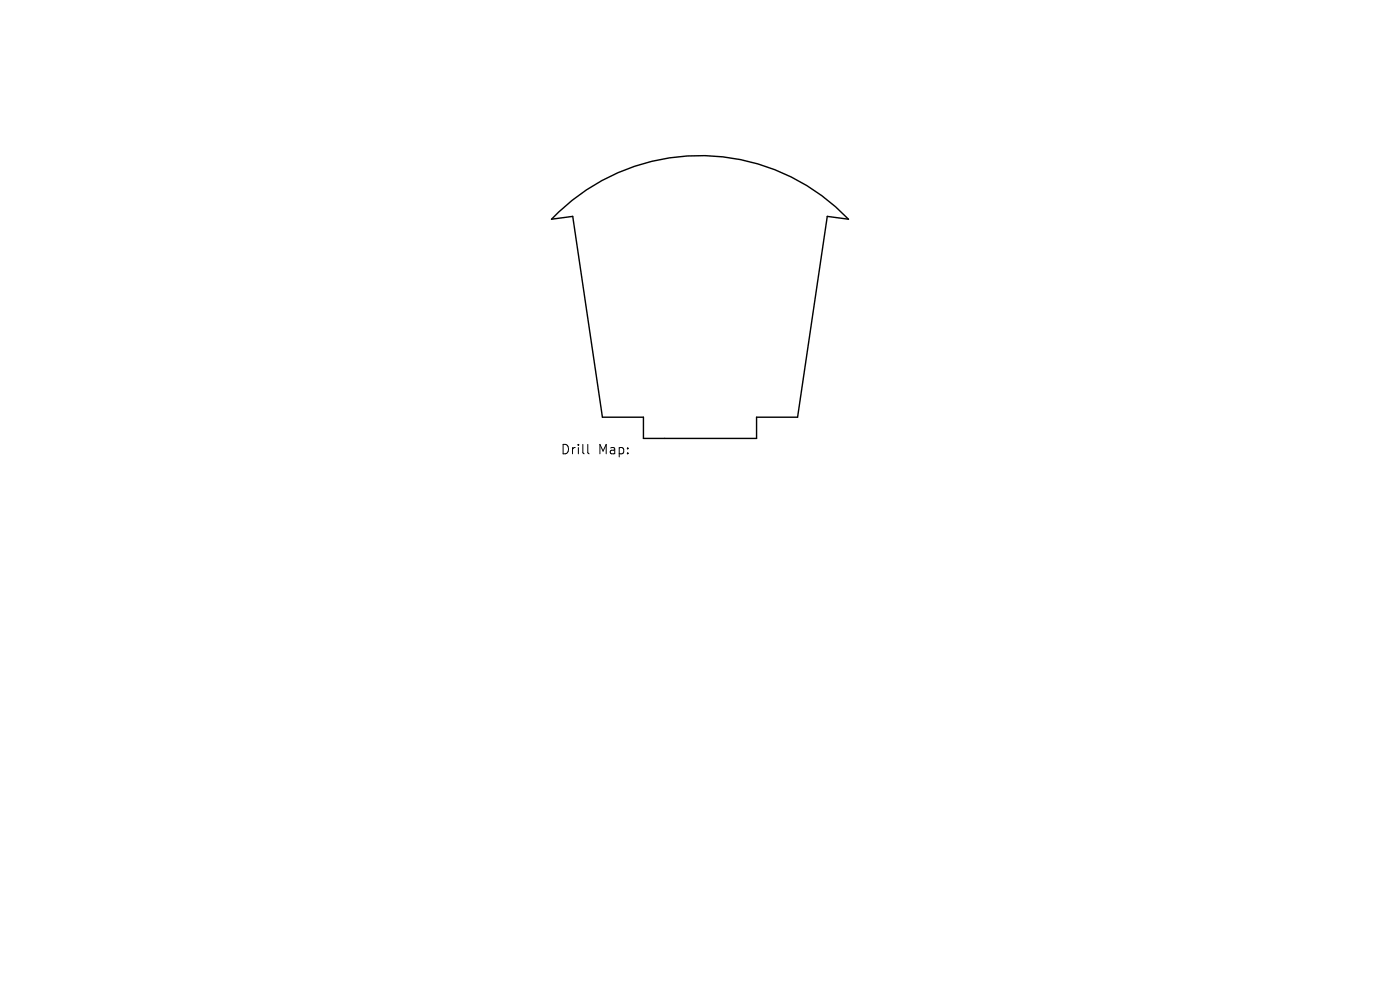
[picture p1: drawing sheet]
<svg xmlns="http://www.w3.org/2000/svg" width="297mm" height="210mm" viewBox="0 0 297 210" stroke-linecap="round" stroke-linejoin="round" font-family="sans-serif">
<defs><g id="words">
<g font-size="2.8">
<text x="118.9" y="96.7">Drill</text>
<text x="126.9" y="96.7">Map:</text>
</g>
</g></defs>
<path d="M117 46.5a43.5 43.5 0 0 1 63 0l-4.5-.6-6.3 42.6h-8.7v4.5h-24v-4.5h-8.7l-6.3-42.6z" fill="none" stroke="#000" stroke-width=".3"/>
<path d="M124.7 94.3v1.7l.3 .3" fill="none" stroke="#000" stroke-width=".21"/>
<use href="#words"/>
</svg>
